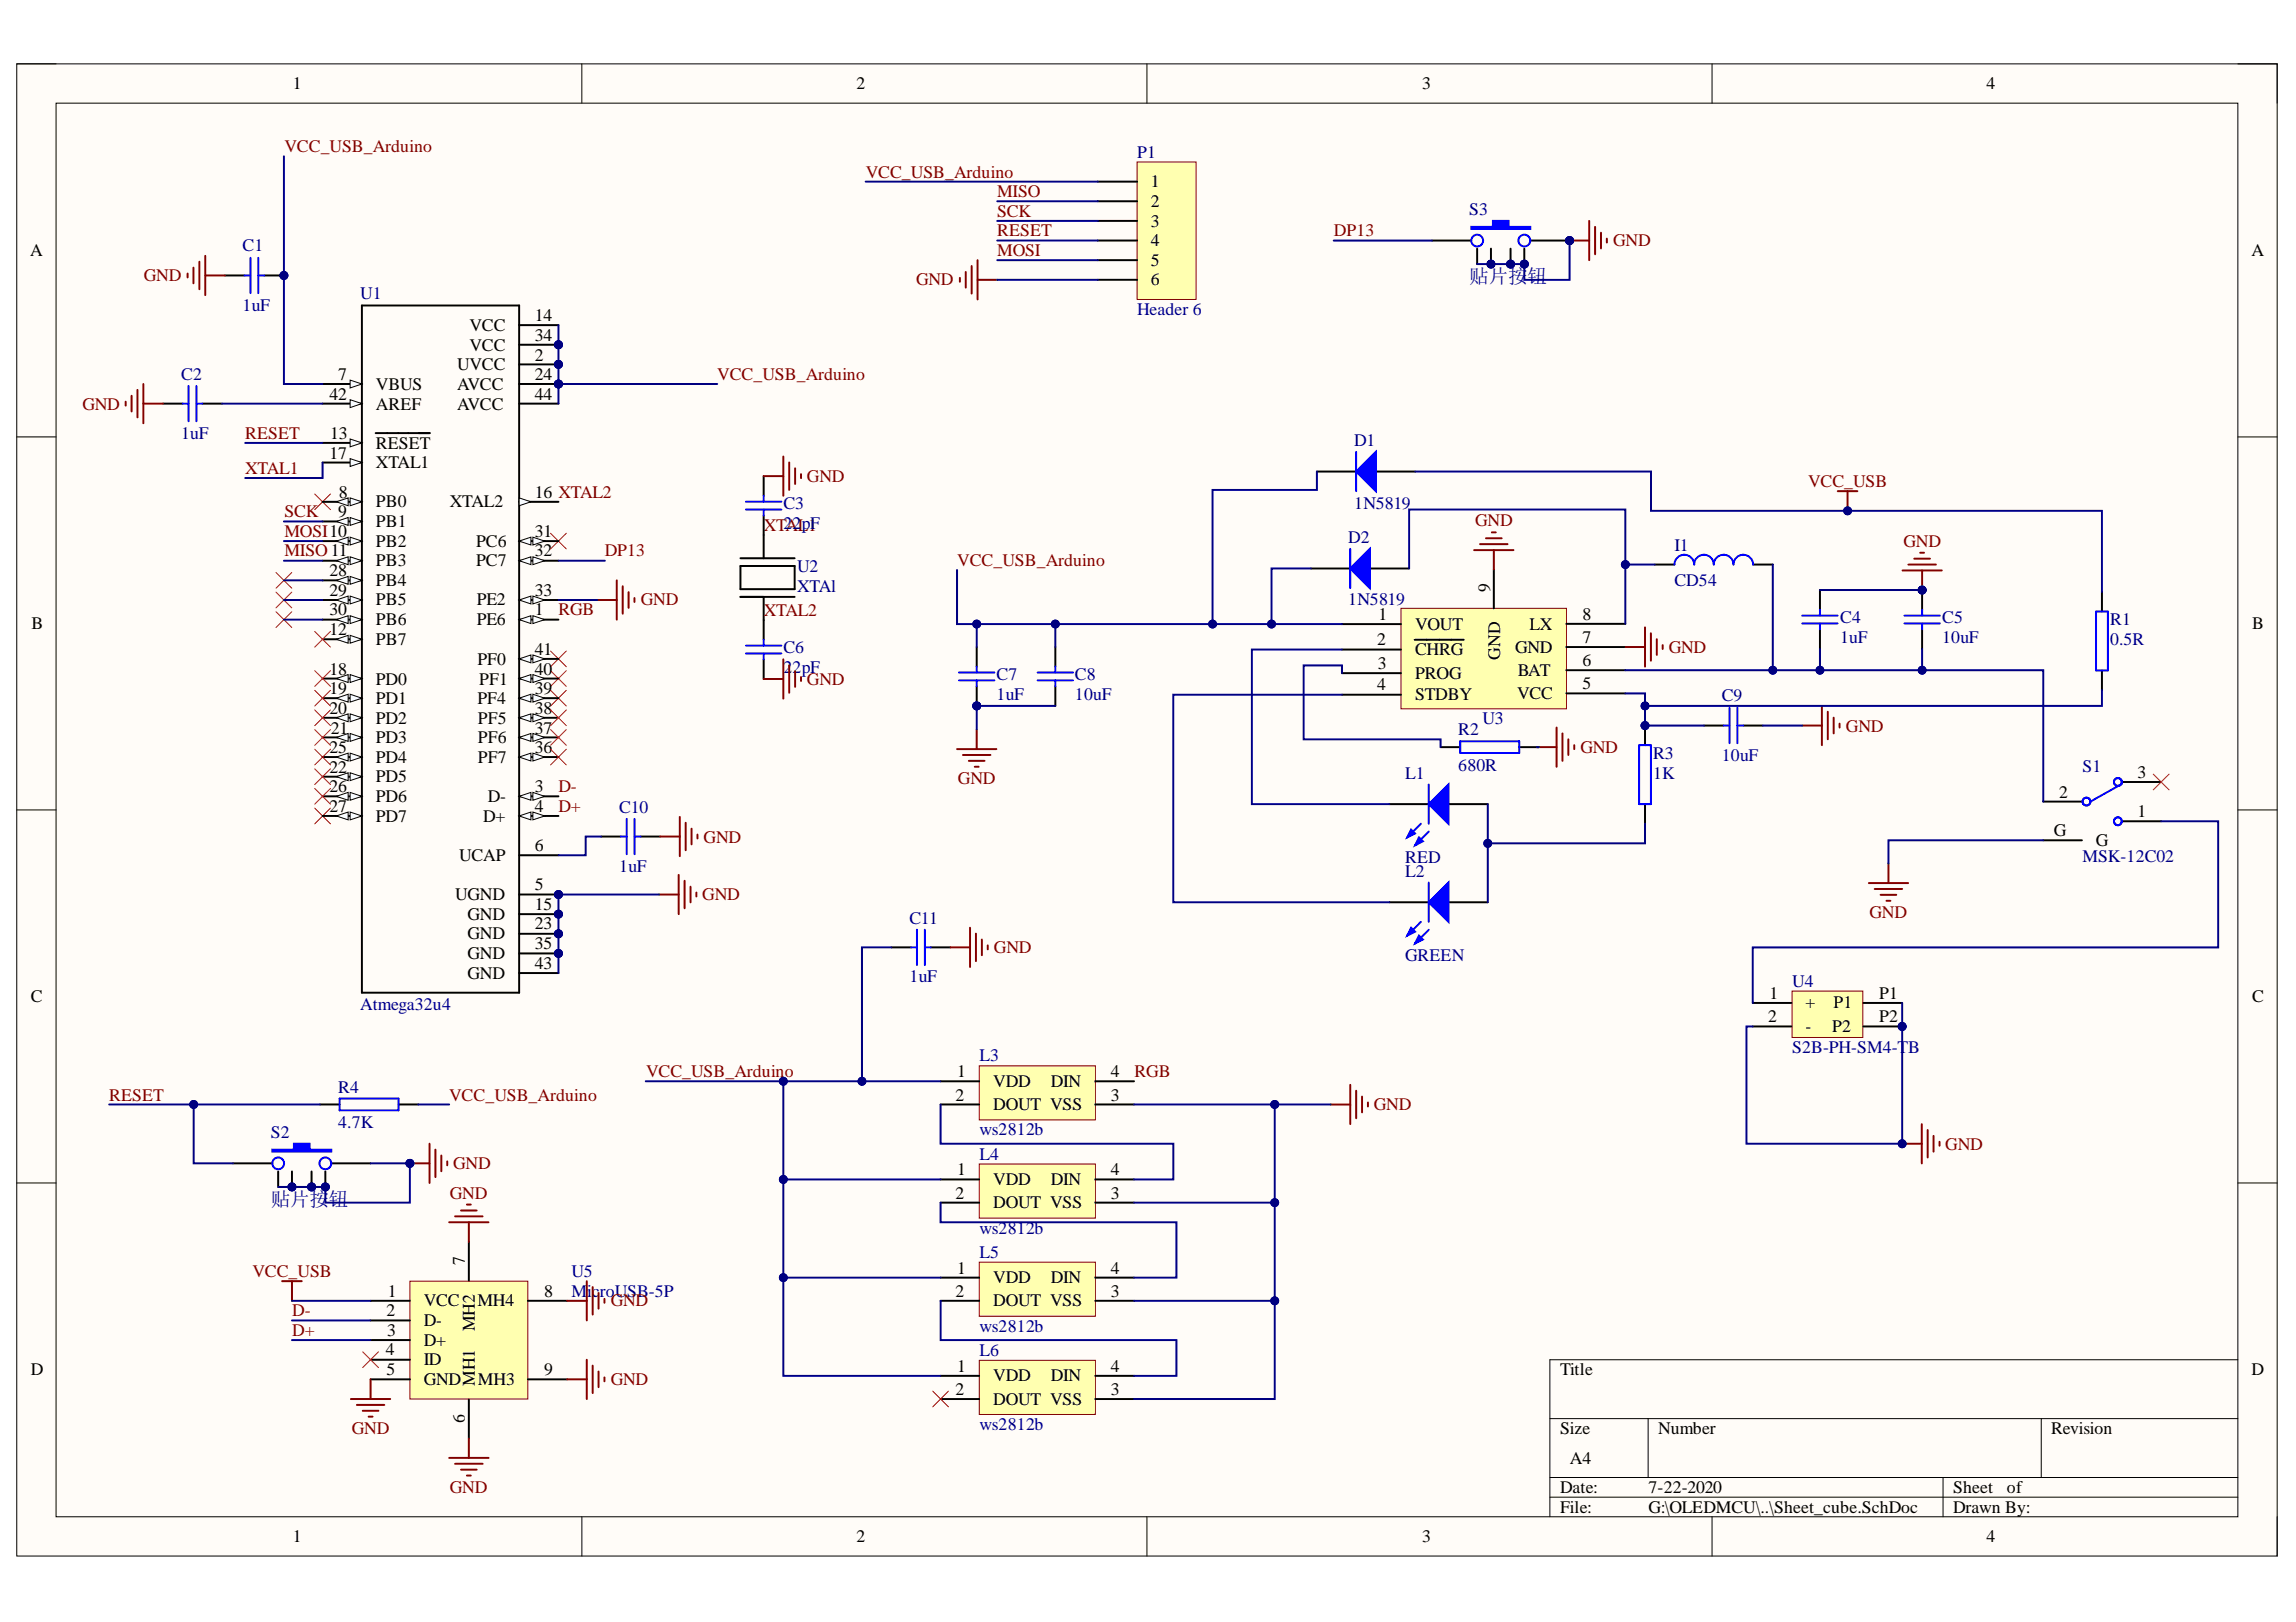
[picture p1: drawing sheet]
<svg xmlns="http://www.w3.org/2000/svg" width="297mm" height="210mm" viewBox="0 0 297 210" stroke-linecap="round" stroke-linejoin="round" font-family="sans-serif">
<defs><g id="words">
<g font-size="2.5" fill="#000080">
<text x="190.1" y="36.6">贴片按钮</text>
<text x="35" y="156">贴片按钮</text>
</g>
<g font-size="2.3">
<text x="37.9" y="11.6">1</text>
<text x="110.8" y="11.6">2</text>
<text x="184" y="11.6">3</text>
<text x="257" y="11.6">4</text>
<text x="148.9" y="24.3">1</text>
<text x="148.9" y="26.8">2</text>
<text x="148.9" y="29.3">3</text>
<text x="3.9" y="33.1">A</text>
<text x="148.9" y="31.9">4</text>
<text x="148.9" y="34.4">5</text>
<text x="291.3" y="33.1">A</text>
<text x="69.2" y="41.6">14</text>
<text x="148.9" y="36.9">6</text>
<text x="59.1" y="47.9">UVCC</text>
<text x="60.7" y="45.4">VCC</text>
<text x="60.7" y="42.9">VCC</text>
<text x="69.2" y="46.7">2</text>
<text x="69.2" y="44.1">34</text>
<text x="42.6" y="51.7">42</text>
<text x="43.7" y="49.2">7</text>
<text x="48.6" y="53">AREF</text>
<text x="48.6" y="50.5">VBUS</text>
<text x="59.1" y="53">AVCC</text>
<text x="59.1" y="50.5">AVCC</text>
<text x="69.2" y="51.7">44</text>
<text x="69.2" y="49.2">24</text>
<text x="42.6" y="59.3">17</text>
<text x="42.7" y="56.8">13</text>
<text x="48.6" y="58.1">RESET</text>
<text x="43.8" y="64.4">8</text>
<text x="48.6" y="65.7">PB0</text>
<text x="48.6" y="60.6">XTAL1</text>
<text x="58.2" y="65.7">XTAL2</text>
<text x="69.2" y="64.4">16 XTAL2</text>
<text x="43.7" y="66.9">9</text>
<text x="48.6" y="70.7">PB2</text>
<text x="48.6" y="68.2">PB1</text>
<text x="61.6" y="70.7">PC6</text>
<text x="69.2" y="69.5">31</text>
<text x="42.6" y="77.1">29</text>
<text x="42.6" y="74.6">28</text>
<text x="48.6" y="75.8">PB4</text>
<text x="48.6" y="73.3">PB3</text>
<text x="61.6" y="73.3">PC7</text>
<text x="69.2" y="77.1">33</text>
<text x="69.2" y="72">32</text>
<text x="192.8" y="76.7" transform="rotate(-90 192.8 76.7)">9</text>
<text x="4.1" y="81.4">B</text>
<text x="42.6" y="82.2">12</text>
<text x="42.6" y="79.6">30</text>
<text x="48.6" y="83.5">PB7</text>
<text x="48.6" y="80.9">PB6</text>
<text x="48.6" y="78.4">PB5</text>
<text x="61.7" y="80.9">PE6</text>
<text x="61.7" y="78.4">PE2</text>
<text x="69.2" y="79.6">1</text>
<text x="178.2" y="83.5">2</text>
<text x="178.3" y="80.2">1</text>
<text x="183.1" y="81.5">VOUT</text>
<text x="197.9" y="81.5">LX</text>
<text x="204.7" y="83.2">7</text>
<text x="204.7" y="80.2">8</text>
<text x="291.3" y="81.4">B</text>
<text x="42.6" y="89.9">19</text>
<text x="42.6" y="87.3">18</text>
<text x="48.6" y="88.6">PD0</text>
<text x="61.8" y="86">PF0</text>
<text x="62" y="88.6">PF1</text>
<text x="69.2" y="89.9">39</text>
<text x="69.2" y="87.3">40</text>
<text x="69.2" y="84.8">41</text>
<text x="178.2" y="89.3">4</text>
<text x="178.2" y="86.6">3</text>
<text x="183.1" y="84.8">CHRG</text>
<text x="183.1" y="87.8">PROG</text>
<text x="194.1" y="85.4" transform="rotate(-90 194.1 85.4)">GND</text>
<text x="196" y="84.4">GND</text>
<text x="196.3" y="87.5">BAT</text>
<text x="204.7" y="89.2">5</text>
<text x="204.7" y="86.2">6</text>
<text x="42.6" y="92.4">20</text>
<text x="42.8" y="94.9">21</text>
<text x="48.6" y="93.7">PD2</text>
<text x="48.6" y="91.1">PD1</text>
<text x="61.8" y="91.1">PF4</text>
<text x="61.8" y="93.7">PF5</text>
<text x="69.2" y="94.9">37</text>
<text x="69.2" y="92.4">38</text>
<text x="183.1" y="90.6">STDBY</text>
<text x="196.3" y="90.4">VCC</text>
<text x="42.6" y="100">22</text>
<text x="42.6" y="97.5">25</text>
<text x="48.6" y="101.3">PD5</text>
<text x="48.6" y="98.7">PD4</text>
<text x="48.6" y="96.2">PD3</text>
<text x="61.8" y="98.7">PF7</text>
<text x="61.8" y="96.2">PF6</text>
<text x="69.2" y="97.5">36</text>
<text x="276.5" y="100.7">3</text>
<text x="42.6" y="105.1">27</text>
<text x="42.6" y="102.5">26</text>
<text x="48.6" y="106.3">PD7</text>
<text x="48.6" y="103.8">PD6</text>
<text x="62.5" y="106.3">D+</text>
<text x="63.1" y="103.8">D-</text>
<text x="69.2" y="105.1">4</text>
<text x="69.2" y="102.5">3</text>
<text x="266.4" y="103.2">2</text>
<text x="276.5" y="105.7">1</text>
<text x="59.4" y="111.4">UCAP</text>
<text x="69.2" y="110.1">6</text>
<text x="265.7" y="108.2">G</text>
<text x="271.1" y="109.5">G</text>
<text x="58.9" y="116.5">UGND</text>
<text x="60.5" y="119">GND</text>
<text x="69.2" y="117.7">15</text>
<text x="69.2" y="115.2">5</text>
<text x="60.5" y="124.1">GND</text>
<text x="60.5" y="121.5">GND</text>
<text x="69.2" y="125.4">43</text>
<text x="69.2" y="122.8">35</text>
<text x="69.2" y="120.3">23</text>
<text x="4" y="129.7">C</text>
<text x="60.5" y="126.7">GND</text>
<text x="228.9" y="129.2">1</text>
<text x="233.6" y="130.5">+</text>
<text x="237.2" y="130.5">P1</text>
<text x="243.1" y="129.2">P1</text>
<text x="291.3" y="129.7">C</text>
<text x="228.7" y="132.3">2</text>
<text x="233.6" y="133.6">-</text>
<text x="237" y="133.6">P2</text>
<text x="243.1" y="132.3">P2</text>
<text x="123.6" y="142.4">2</text>
<text x="123.8" y="139.4">1</text>
<text x="128.5" y="140.7">VDD</text>
<text x="128.5" y="143.7">DOUT VSS</text>
<text x="135.9" y="140.7">DIN</text>
<text x="143.7" y="142.4">3</text>
<text x="143.7" y="139.4">4</text>
<text x="123.6" y="155.1">2</text>
<text x="123.8" y="152.1">1</text>
<text x="128.5" y="153.3">VDD</text>
<text x="135.9" y="153.3">DIN</text>
<text x="143.7" y="155.1">3</text>
<text x="143.7" y="152.1">4</text>
<text x="128.5" y="156.4">DOUT VSS</text>
<text x="50.2" y="167.8">1</text>
<text x="60.1" y="163.6" transform="rotate(-90 60.1 163.6)">7</text>
<text x="70.4" y="167.8">8</text>
<text x="123.6" y="167.8">2</text>
<text x="123.8" y="164.8">1</text>
<text x="128.5" y="166.1">VDD</text>
<text x="135.9" y="166.1">DIN</text>
<text x="143.7" y="167.8">3</text>
<text x="143.7" y="164.8">4</text>
<text x="50" y="170.3">2</text>
<text x="50.1" y="172.9">3</text>
<text x="54.8" y="169.1">VCC</text>
<text x="54.8" y="171.6">D-</text>
<text x="61.4" y="172.3" transform="rotate(-90 61.4 172.3)">MH2</text>
<text x="61.8" y="169.1">MH4</text>
<text x="128.5" y="169.1">DOUT VSS</text>
<text x="4" y="177.9">D</text>
<text x="49.9" y="175.4">4</text>
<text x="50" y="177.9">5</text>
<text x="54.8" y="174.1">D+</text>
<text x="54.8" y="176.7">ID</text>
<text x="54.8" y="179.3">GND</text>
<text x="61.4" y="179.4" transform="rotate(-90 61.4 179.4)">MH1</text>
<text x="61.8" y="179.3">MH3</text>
<text x="70.4" y="177.9">9</text>
<text x="123.8" y="177.5">1</text>
<text x="128.5" y="178.8">VDD</text>
<text x="135.9" y="178.8">DIN</text>
<text x="143.7" y="177.5">4</text>
<text x="201.8" y="177.9">Title</text>
<text x="291.3" y="177.9">D</text>
<text x="60.1" y="184.2" transform="rotate(-90 60.1 184.2)">6</text>
<text x="123.6" y="180.6">2</text>
<text x="128.5" y="181.8">DOUT VSS</text>
<text x="143.7" y="180.6">3</text>
<text x="201.8" y="185.6">Size</text>
<text x="214.5" y="185.6">Number</text>
<text x="265.4" y="185.6">Revision</text>
<text x="203.1" y="189.4">A4</text>
<text x="201.8" y="193.2">Date:</text>
<text x="201.8" y="195.8">File:</text>
<text x="213.3" y="193.2">7-22-2020</text>
<text x="213.3" y="195.8">G:\OLEDMCU\..\Sheet_cube.SchDoc</text>
<text x="252.7" y="193.2">Sheet</text>
<text x="252.7" y="195.8">Drawn By:</text>
<text x="259.6" y="193.2">of</text>
<text x="37.9" y="199.6">1</text>
<text x="110.8" y="199.6">2</text>
<text x="184" y="199.6">3</text>
<text x="257" y="199.6">4</text>
</g>
<g font-size="2.3" fill="#800000">
<text x="36.8" y="19.7">VCC_USB_Arduino</text>
<text x="112" y="23">VCC_USB_Arduino</text>
<text x="129" y="28.1">SCK</text>
<text x="129" y="25.5">MISO</text>
<text x="129" y="30.6">RESET</text>
<text x="129" y="33.1">MOSI</text>
<text x="172.6" y="30.6">DP13</text>
<text x="208.7" y="31.9">GND</text>
<text x="18.6" y="36.4">GND</text>
<text x="118.5" y="36.9">GND</text>
<text x="10.7" y="53">GND</text>
<text x="92.8" y="49.2">VCC_USB_Arduino</text>
<text x="31.7" y="56.8">RESET</text>
<text x="31.7" y="61.4">XTAL1</text>
<text x="104.4" y="62.4">GND</text>
<text x="233.9" y="63.1">VCC_USB</text>
<text x="36.8" y="66.9">SCK</text>
<text x="36.8" y="69.5">MOSI10</text>
<text x="98.8" y="68.7">XT2A2Lp1F</text>
<text x="190.8" y="68.1">GND</text>
<text x="246.3" y="70.7">GND</text>
<text x="36.8" y="72">MISO 11</text>
<text x="78.3" y="72">DP13</text>
<text x="123.8" y="73.2">VCC_USB_Arduino</text>
<text x="72.2" y="79.6">RGB</text>
<text x="82.9" y="78.4">GND</text>
<text x="98.8" y="79.7">XTAL2</text>
<text x="104.4" y="88.6">GND</text>
<text x="215.9" y="84.4">GND</text>
<text x="238.8" y="94.7">GND</text>
<text x="123.9" y="101.5">GND</text>
<text x="204.5" y="97.5">GND</text>
<text x="72.2" y="105.1">D+</text>
<text x="72.2" y="102.5">D-</text>
<text x="91" y="109">GND</text>
<text x="90.9" y="116.5">GND</text>
<text x="241.9" y="118.8">GND</text>
<text x="128.6" y="123.3">GND</text>
<text x="14.1" y="142.4">RESET</text>
<text x="58.1" y="142.4">VCC_USB_Arduino</text>
<text x="83.6" y="139.4">VCC_USB_Arduino</text>
<text x="146.8" y="139.4">RGB</text>
<text x="177.7" y="143.7">GND</text>
<text x="251.7" y="148.8">GND</text>
<text x="58.2" y="155.1">GND</text>
<text x="58.6" y="151.3">GND</text>
<text x="32.7" y="165.3">VCC_USB</text>
<text x="37.8" y="170.3">D-</text>
<text x="37.8" y="172.9">D+</text>
<text x="79" y="169.1">GND</text>
<text x="79" y="179.3">GND</text>
<text x="45.5" y="185.6">GND</text>
<text x="58.2" y="193.2">GND</text>
</g>
<g font-size="2.3" fill="#000080">
<text x="147.1" y="20.5">P1</text>
<text x="190.1" y="27.8">S3</text>
<text x="31.4" y="32.5">C1</text>
<text x="31.4" y="40.2">1uF</text>
<text x="46.6" y="38.7">U1</text>
<text x="147.1" y="40.7">Header 6</text>
<text x="23.4" y="49.2">C2</text>
<text x="23.4" y="56.8">1uF</text>
<text x="175.2" y="57.7">D1</text>
<text x="101.3" y="65.9">C3</text>
<text x="175.2" y="65.8">1N5819</text>
<text x="174.4" y="70.2">D2</text>
<text x="216.6" y="71.3">I1</text>
<text x="103.1" y="74">U2</text>
<text x="103.1" y="76.6">XTAl</text>
<text x="216.6" y="75.8">CD54</text>
<text x="174.4" y="78.4">1N5819</text>
<text x="238.1" y="80.6">C4</text>
<text x="238.1" y="83.2">1uF</text>
<text x="251.2" y="80.6">C5</text>
<text x="251.2" y="83.2">10uF</text>
<text x="273" y="80.9">R1</text>
<text x="273" y="83.4">0.5R</text>
<text x="101.3" y="84.5">C6</text>
<text x="101.3" y="87.1">2</text>
<text x="102.5" y="87.1">2pF</text>
<text x="128.9" y="88">C7</text>
<text x="139.1" y="88">C8</text>
<text x="128.9" y="90.5">1uF</text>
<text x="139.1" y="90.5">10uF</text>
<text x="188.6" y="95.2">R2</text>
<text x="191.8" y="93.7">U3</text>
<text x="222.7" y="90.8">C9</text>
<text x="181.8" y="100.8">L1</text>
<text x="188.6" y="99.7">680R</text>
<text x="213.9" y="98.2">R3</text>
<text x="213.9" y="100.8">1K</text>
<text x="222.7" y="98.5">10uF</text>
<text x="269.4" y="99.9">S1</text>
<text x="80.1" y="105.2">C10</text>
<text x="80.1" y="112.8">1uF</text>
<text x="181.8" y="111.7">RED</text>
<text x="181.8" y="113.4">L2</text>
<text x="269.4" y="111.5">MSK-12C02</text>
<text x="117.7" y="119.5">C11</text>
<text x="181.8" y="124.3">GREEN</text>
<text x="46.6" y="130.8">Atmega32u4</text>
<text x="117.7" y="127.1">1uF</text>
<text x="231.9" y="127.7">U4</text>
<text x="126.7" y="137.4">L3</text>
<text x="231.9" y="136.3">S2B-PH-SM4-TB</text>
<text x="43.7" y="141.4">R4</text>
<text x="35" y="147.2">S2</text>
<text x="43.7" y="146">4.7K</text>
<text x="126.7" y="146.9">ws2812b</text>
<text x="126.7" y="150.1">L4</text>
<text x="126.7" y="159.7">ws2812b</text>
<text x="73.9" y="165.3">U5</text>
<text x="73.9" y="167.8">Mi</text>
<text x="76.6" y="167.8">croUSB-5P</text>
<text x="126.7" y="162.8">L5</text>
<text x="126.7" y="172.4">ws2812b</text>
<text x="126.7" y="175.5">L6</text>
<text x="126.7" y="185">ws2812b</text>
</g>
</g></defs>
<path d="M2.2 8.3h292.4v193.1h-292.4z" fill-rule="evenodd" fill="#fffcf8"/>
<path d="M2.2 8.3h292.4v193.1h-292.4z" fill="none" stroke="#000" stroke-width=".13"/>
<path d="M7.3 13.3h282.2v183h-282.2z" fill-rule="evenodd" fill="#fffcf8"/>
<g fill="none" stroke="#000" stroke-width=".13">
<path d="M2.2 8.3h5.1M7.3 13.3h282.2v183h-282.2zM75.3 8.3v5M148.4 8.3v5M221.5 8.3v5M289.5 8.3h5.1v5M2.2 56.5h5.1M289.5 56.5h5.1M2.2 104.8h5.1M289.5 104.8h5.1M2.2 153.1h5.1M289.5 153.1h5.1"/>
<path d="M289.5 176h-89v20.3M75.3 196.3v5.1M148.4 196.3v5.1M200.5 183.6h89M200.5 191.2h89M200.5 193.7h89M213.2 183.6v7.6M221.5 196.3v5.1M251.4 191.2v5.1M264.1 183.6v7.6M294.6 196.3v5.1"/>
</g>
<path d="M181.2 78.7h21.4v13h-21.4z" fill-rule="evenodd" fill="#ffffb0"/>
<path d="M181.2 78.7h21.4v13h-21.4z" fill="none" stroke="#800000" stroke-width=".13"/>
<path d="M193.3 73.7v5M173.6 84.1h7.6M173.6 80.8h7.6M173.6 87.1h7.6M173.6 89.9h7.6M183 82.8h6.4M202.6 89.7h7.7M202.6 86.7h7.7M202.6 83.7h7.7M202.6 80.7h7.7M179.8 104.1h5M187.4 104.1h5.1" fill="none" stroke="#000" stroke-width=".25"/>
<path d="M184.8 104.1l2.6-2.6v5.1z" fill="#00f"/>
<path d="M183.8 106.6l-1.8 1.8M184.8 104.1l2.6-2.6v5.1zM184.8 107.6l-1.7 1.8" fill="none" stroke="#00f" stroke-width=".25"/>
<path d="M182.6 107.4l.5 .5-1.1 .5z" fill="#00f"/>
<path d="M182.6 107.4l.5 .5-1.1 .5z" fill="none" stroke="#00f" stroke-width=".25"/>
<path d="M183.6 108.4l.5 .5-1 .5z" fill="#00f"/>
<path d="M183.6 108.4l.5 .5-1 .5zM184.8 101.5v5.1" fill="none" stroke="#00f" stroke-width=".25"/>
<path d="M179.8 116.8h5M187.4 116.8h5.1" fill="none" stroke="#000" stroke-width=".25"/>
<path d="M184.8 116.8l2.6-2.6v5.1z" fill="#00f"/>
<path d="M183.8 119.3l-1.8 1.8M184.8 116.8l2.6-2.6v5.1zM184.8 120.3l-1.7 1.8" fill="none" stroke="#00f" stroke-width=".25"/>
<path d="M182.6 120.1l.5 .5-1.1 .5z" fill="#00f"/>
<path d="M182.6 120.1l.5 .5-1.1 .5z" fill="none" stroke="#00f" stroke-width=".25"/>
<path d="M183.6 121.1l.5 .5-1 .5z" fill="#00f"/>
<path d="M271.2 79.1h1.5v7.7h-1.5zM184.8 114.2v5.1M183.6 121.1l.5 .5-1 .5z" fill="none" stroke="#00f" stroke-width=".25"/>
<path d="M271.9 76.6v2.5M271.9 86.8v2.5" fill="none" stroke="#000" stroke-width=".25"/>
<circle cx="212.8" cy="93.9" r=".51" fill="#000080"/>
<circle cx="212.8" cy="93.9" r=".51" fill="none" stroke="#000080" stroke-width=".13"/>
<path d="M212.8 93.9v2.5M212.8 104.1v2.5" fill="none" stroke="#000" stroke-width=".25"/>
<circle cx="212.8" cy="93.9" r=".51" fill="#000080"/>
<circle cx="212.8" cy="93.9" r=".51" fill="none" stroke="#000080" stroke-width=".13"/>
<path d="M188.9 95.9h7.6v1.5h-7.6zM212.1 96.4h1.5v7.7h-1.5zM223 93.9h.8M223.8 91.6v4.6M224.8 93.9h.7M224.8 91.6v4.6" fill="none" stroke="#00f" stroke-width=".25"/>
<path d="M186.4 96.7h2.5M196.5 96.7h2.6M220.4 93.9h2.6M225.5 93.9h2.6" fill="none" stroke="#000" stroke-width=".25"/>
<circle cx="126.4" cy="91.4" r=".51" fill="#000080"/>
<circle cx="126.4" cy="91.4" r=".51" fill="none" stroke="#000080" stroke-width=".13"/>
<path d="M126.4 83.7v2.6M126.4 88.8v2.6" fill="none" stroke="#000" stroke-width=".25"/>
<circle cx="126.4" cy="91.4" r=".51" fill="#000080"/>
<circle cx="126.4" cy="91.4" r=".51" fill="none" stroke="#000080" stroke-width=".13"/>
<path d="M233.2 79.7h4.5M235.5 78.9v.8M124.1 88h4.5M124.1 87h4.5M126.4 86.3v.7M126.4 88v.8M134.2 88h4.6M134.2 87h4.6M136.5 86.3v.7M136.5 88v.8M233.2 80.7h4.5M235.5 80.7v.7" fill="none" stroke="#00f" stroke-width=".25"/>
<path d="M235.5 76.4v2.5M136.5 83.7v2.6M136.5 88.8v2.6M235.5 81.4v2.6" fill="none" stroke="#000" stroke-width=".25"/>
<circle cx="248.7" cy="76.4" r=".51" fill="#000080"/>
<circle cx="248.7" cy="76.4" r=".51" fill="none" stroke="#000080" stroke-width=".13"/>
<path d="M248.7 76.4v2.5" fill="none" stroke="#000" stroke-width=".25"/>
<circle cx="248.7" cy="76.4" r=".51" fill="#000080"/>
<circle cx="248.7" cy="76.4" r=".51" fill="none" stroke="#000080" stroke-width=".13"/>
<path d="M214.1 73.1h2.5M226.8 73.1h2.5M248.7 81.4v2.6" fill="none" stroke="#000" stroke-width=".25"/>
<path d="M216.6 73.1a1.27 1.27 0 0 1 1.3-1.3 1.27 1.27 0 0 1 1.3 1.3 1.27 1.27 0 0 1 1.2-1.3 1.27 1.27 0 0 1 1.3 1.3 1.27 1.27 0 0 1 1.3-1.3 1.27 1.27 0 0 1 1.3 1.3 1.27 1.27 0 0 1 1.2-1.3 1.27 1.27 0 0 1 1.3 1.3M246.4 79.7h4.6M248.7 78.9v.8M246.4 80.7h4.6M248.7 80.7v.7" fill="none" stroke="#00f" stroke-width=".25"/>
<g fill="none" stroke="#800000" stroke-width=".25">
<path d="M190.7 71.2h5.1M191.5 70.4h3.5M192.2 69.7h2.1M193 68.9h.5M193.3 71.2v2.5M246.1 73.8h5.1M246.9 73.1h3.6M247.7 72.3h2M248.4 71.5h.5M248.7 73.8v2.6M123.8 96.9h5.1M124.6 97.7h3.5"/>
<path d="M125.3 98.5h2.1M126.1 99.2h.5M126.4 94.4v2.5M198.8 96.7h2.6M201.4 94.2v5M202.1 94.9v3.6M202.9 95.7v2M203.7 96.4v.5M210.3 83.7h2.5M212.8 81.2v5.1M213.6 81.9v3.6M214.3 82.7v2"/>
<path d="M215.1 83.5v.5M233.2 93.9h2.5M235.7 91.4v5M236.5 92.1v3.6M237.2 92.9v2M238 93.6v.6"/>
</g>
<circle cx="248.7" cy="76.4" r=".51" fill="#000080"/>
<circle cx="248.7" cy="76.4" r=".51" fill="none" stroke="#000080" stroke-width=".13"/>
<g fill="none" stroke="#00f" stroke-width=".25">
<path d="M274.5 101.5l-4.1 2.2"/>
<circle cx="269.9" cy="103.7" r=".51"/>
<circle cx="274" cy="101.2" r=".51"/>
<circle cx="274" cy="106.3" r=".51"/>
</g>
<path d="M170.4 61h5.1M178 61h5.1M264.3 103.7h5.1M264.3 108.7h5M274.5 101.2h5.1M274.5 106.3h5.1" fill="none" stroke="#000" stroke-width=".25"/>
<path d="M241.8 114.3h5.1M242.5 115h3.6M243.3 115.8h2M244.1 116.6h.5M244.3 111.7v2.6" fill="none" stroke="#800000" stroke-width=".25"/>
<path d="M175.5 61l2.5-2.5v5.1z" fill="#00f"/>
<path d="M175.5 58.5v5.1M175.5 61l2.5-2.5v5.1z" fill="none" stroke="#00f" stroke-width=".25"/>
<path d="M169.6 73.6h5.1M177.2 73.6h5.1" fill="none" stroke="#000" stroke-width=".25"/>
<path d="M177.2 71v5.1l-2.5-2.5z" fill="#00f"/>
<path d="M174.7 71v5.1M177.2 71v5.1l-2.5-2.5z" fill="none" stroke="#00f" stroke-width=".25"/>
<path d="M237.8 63.6h2.5M239 63.6v2.5" fill="none" stroke="#800000" stroke-width=".25"/>
<circle cx="239" cy="66.1" r=".51" fill="#000080"/>
<circle cx="239" cy="66.1" r=".51" fill="none" stroke="#000080" stroke-width=".13"/>
<circle cx="246.1" cy="132.8" r=".51" fill="#000080"/>
<circle cx="246.1" cy="132.8" r=".51" fill="none" stroke="#000080" stroke-width=".13"/>
<path d="M231.8 128.3h9.2v6h-9.2z" fill-rule="evenodd" fill="#ffffb0"/>
<path d="M231.8 128.3h9.2v6h-9.2z" fill="none" stroke="#800000" stroke-width=".13"/>
<path d="M226.8 129.8h5M226.8 132.8h5M241.1 129.8h5M241.1 132.8h5" fill="none" stroke="#000" stroke-width=".25"/>
<circle cx="246.1" cy="132.8" r=".51" fill="#000080"/>
<circle cx="246.1" cy="132.8" r=".51" fill="none" stroke="#000080" stroke-width=".13"/>
<g fill="none" stroke="#f00" stroke-width=".13">
<path d="M40.7 63.9l2.1 2.1M42.8 63.9l-2.1 2.1M71.2 69l2.1 2M73.3 69l-2.1 2M71.2 89.3l2.1 2.1M71.2 86.8l2.1 2M71.2 84.3l2.1 2M73.3 89.3l-2.1 2.1M73.3 86.8l-2.1 2M73.3 84.3l-2.1 2M40.7 104.6l2.1 2M42.8 104.6l-2.1 2"/>
<path d="M278.6 100.2l2 2M280.6 100.2l-2 2"/>
</g>
<g fill="none" stroke="#800000" stroke-width=".25">
<path d="M101.3 59.1v5.1M102.1 59.8v3.6M77.3 77.6h2.5M79.8 75.1v5.1M80.6 75.9v3.5M81.3 76.6v2.1M82.1 77.4v.5M98.8 61.6h2.5M102.9 60.6v2M103.6 61.4v.5M98.8 87.9h2.5M101.3 85.3v5.1"/>
<path d="M102.1 86.1v3.5M102.9 86.9v2M103.6 87.6v.5M85.3 115.8h2.5M85.4 108.3h2.5M87.8 113.2v5.1M87.9 105.7v5.1M88.6 114v3.5M88.7 106.5v3.5M89.3 114.7v2.1M89.5 107.2v2.1M90.1 115.5v.5"/>
<path d="M90.2 108v.5"/>
</g>
<path d="M95.8 73.2h7v3h-7zM95.8 77.2h7M95.8 72.2h7M98.8 61.6v2.6M98.8 66.7v5.5M98.8 77.2v5.6M98.8 85.3v2.6M77.8 108.3h2.5M82.9 108.3h2.5" fill="none" stroke="#000" stroke-width=".25"/>
<path d="M96.5 65.9h4.6M96.5 64.9h4.6M98.8 64.2v.7M98.8 65.9v.8M96.5 84.6h4.6M96.5 83.5h4.6M98.8 82.8v.7M98.8 84.6v.7M80.3 108.3h.8M81.1 106v4.5M82.1 108.3h.8M82.1 106v4.5" fill="none" stroke="#00f" stroke-width=".25"/>
<circle cx="72.2" cy="123.4" r=".51" fill="#000080"/>
<circle cx="72.2" cy="123.4" r=".51" fill="none" stroke="#000080" stroke-width=".13"/>
<circle cx="72.2" cy="120.8" r=".51" fill="#000080"/>
<circle cx="72.2" cy="120.8" r=".51" fill="none" stroke="#000080" stroke-width=".13"/>
<circle cx="72.2" cy="118.3" r=".51" fill="#000080"/>
<circle cx="72.2" cy="118.3" r=".51" fill="none" stroke="#000080" stroke-width=".13"/>
<circle cx="72.2" cy="115.8" r=".51" fill="#000080"/>
<circle cx="72.2" cy="115.8" r=".51" fill="none" stroke="#000080" stroke-width=".13"/>
<circle cx="72.2" cy="49.7" r=".51" fill="#000080"/>
<circle cx="72.2" cy="49.7" r=".51" fill="none" stroke="#000080" stroke-width=".13"/>
<circle cx="72.2" cy="47.2" r=".51" fill="#000080"/>
<circle cx="72.2" cy="47.2" r=".51" fill="none" stroke="#000080" stroke-width=".13"/>
<circle cx="72.2" cy="44.6" r=".51" fill="#000080"/>
<circle cx="72.2" cy="44.6" r=".51" fill="none" stroke="#000080" stroke-width=".13"/>
<path d="M46.8 39.5h20.4v89h-20.4zM67.2 125.9h5M67.2 123.4h5" fill="none" stroke="#000" stroke-width=".25"/>
<circle cx="72.2" cy="123.4" r=".51" fill="#000080"/>
<circle cx="72.2" cy="123.4" r=".51" fill="none" stroke="#000080" stroke-width=".13"/>
<path d="M67.2 120.8h5" fill="none" stroke="#000" stroke-width=".25"/>
<circle cx="72.2" cy="120.8" r=".51" fill="#000080"/>
<circle cx="72.2" cy="120.8" r=".51" fill="none" stroke="#000080" stroke-width=".13"/>
<path d="M67.2 118.3h5" fill="none" stroke="#000" stroke-width=".25"/>
<circle cx="72.2" cy="118.3" r=".51" fill="#000080"/>
<circle cx="72.2" cy="118.3" r=".51" fill="none" stroke="#000080" stroke-width=".13"/>
<path d="M67.2 115.8h5" fill="none" stroke="#000" stroke-width=".25"/>
<circle cx="72.2" cy="115.8" r=".51" fill="#000080"/>
<circle cx="72.2" cy="115.8" r=".51" fill="none" stroke="#000080" stroke-width=".13"/>
<path d="M67.2 110.7h5M67.2 105.6h5" fill="none" stroke="#000" stroke-width=".25"/>
<path d="M67.2 105.6l1.5-.5v1z" fill="#f8fcff"/>
<path d="M67.2 105.6l1.5-.5v1z" fill="none" stroke="#000" stroke-width=".13"/>
<path d="M68.9 105.1l1.6 .5-1.6 .5z" fill="#f8fcff"/>
<path d="M68.9 105.1l1.6 .5-1.6 .5z" fill="none" stroke="#000" stroke-width=".13"/>
<path d="M67.2 103.1h5" fill="none" stroke="#000" stroke-width=".25"/>
<path d="M67.2 103.1l1.5-.6v1.1z" fill="#f8fcff"/>
<path d="M67.2 103.1l1.5-.6v1.1z" fill="none" stroke="#000" stroke-width=".13"/>
<path d="M68.9 102.5l1.6 .6-1.6 .5z" fill="#f8fcff"/>
<path d="M68.9 102.5l1.6 .6-1.6 .5z" fill="none" stroke="#000" stroke-width=".13"/>
<path d="M67.2 98h5" fill="none" stroke="#000" stroke-width=".25"/>
<path d="M67.2 98l1.5-.5v1z" fill="#f8fcff"/>
<path d="M67.2 98l1.5-.5v1z" fill="none" stroke="#000" stroke-width=".13"/>
<path d="M68.9 97.5l1.6 .5-1.6 .5z" fill="#f8fcff"/>
<path d="M68.9 97.5l1.6 .5-1.6 .5z" fill="none" stroke="#000" stroke-width=".13"/>
<path d="M67.2 95.4h5" fill="none" stroke="#000" stroke-width=".25"/>
<path d="M67.2 95.4l1.5-.5v1z" fill="#f8fcff"/>
<path d="M67.2 95.4l1.5-.5v1z" fill="none" stroke="#000" stroke-width=".13"/>
<path d="M68.9 94.9l1.6 .5-1.6 .5z" fill="#f8fcff"/>
<path d="M68.9 94.9l1.6 .5-1.6 .5z" fill="none" stroke="#000" stroke-width=".13"/>
<path d="M67.2 92.9h5" fill="none" stroke="#000" stroke-width=".25"/>
<path d="M67.2 92.9l1.5-.5v1z" fill="#f8fcff"/>
<path d="M67.2 92.9l1.5-.5v1z" fill="none" stroke="#000" stroke-width=".13"/>
<path d="M68.9 92.4l1.6 .5-1.6 .5z" fill="#f8fcff"/>
<path d="M68.9 92.4l1.6 .5-1.6 .5z" fill="none" stroke="#000" stroke-width=".13"/>
<path d="M67.2 90.4h5" fill="none" stroke="#000" stroke-width=".25"/>
<path d="M67.2 90.4l1.5-.6v1.1z" fill="#f8fcff"/>
<path d="M67.2 90.4l1.5-.6v1.1z" fill="none" stroke="#000" stroke-width=".13"/>
<path d="M68.9 89.8l1.6 .6-1.6 .5z" fill="#f8fcff"/>
<path d="M68.9 89.8l1.6 .6-1.6 .5z" fill="none" stroke="#000" stroke-width=".13"/>
<path d="M67.2 87.8h5" fill="none" stroke="#000" stroke-width=".25"/>
<path d="M67.2 87.8l1.5-.5v1z" fill="#f8fcff"/>
<path d="M67.2 87.8l1.5-.5v1z" fill="none" stroke="#000" stroke-width=".13"/>
<path d="M68.9 87.3l1.6 .5-1.6 .5z" fill="#f8fcff"/>
<path d="M68.9 87.3l1.6 .5-1.6 .5z" fill="none" stroke="#000" stroke-width=".13"/>
<path d="M67.2 85.3h5" fill="none" stroke="#000" stroke-width=".25"/>
<path d="M67.2 85.3l1.5-.5v1z" fill="#f8fcff"/>
<path d="M67.2 85.3l1.5-.5v1z" fill="none" stroke="#000" stroke-width=".13"/>
<path d="M68.9 84.8l1.6 .5-1.6 .5z" fill="#f8fcff"/>
<path d="M68.9 84.8l1.6 .5-1.6 .5z" fill="none" stroke="#000" stroke-width=".13"/>
<path d="M67.2 80.2h5" fill="none" stroke="#000" stroke-width=".25"/>
<path d="M67.2 80.2l1.5-.5v1z" fill="#f8fcff"/>
<path d="M67.2 80.2l1.5-.5v1z" fill="none" stroke="#000" stroke-width=".13"/>
<path d="M68.9 79.7l1.6 .5-1.6 .5z" fill="#f8fcff"/>
<path d="M68.9 79.7l1.6 .5-1.6 .5z" fill="none" stroke="#000" stroke-width=".13"/>
<path d="M67.2 77.6h5" fill="none" stroke="#000" stroke-width=".25"/>
<path d="M67.2 77.6l1.5-.5v1.1z" fill="#f8fcff"/>
<path d="M67.2 77.6l1.5-.5v1.1z" fill="none" stroke="#000" stroke-width=".13"/>
<path d="M68.9 77.1l1.6 .5-1.6 .6z" fill="#f8fcff"/>
<path d="M68.9 77.1l1.6 .5-1.6 .6z" fill="none" stroke="#000" stroke-width=".13"/>
<path d="M67.2 72.6h5" fill="none" stroke="#000" stroke-width=".25"/>
<path d="M67.2 72.6l1.5-.5v1z" fill="#f8fcff"/>
<path d="M67.2 72.6l1.5-.5v1z" fill="none" stroke="#000" stroke-width=".13"/>
<path d="M68.9 72.1l1.6 .5-1.6 .5z" fill="#f8fcff"/>
<path d="M68.9 72.1l1.6 .5-1.6 .5z" fill="none" stroke="#000" stroke-width=".13"/>
<path d="M67.2 70h5" fill="none" stroke="#000" stroke-width=".25"/>
<path d="M67.2 70l1.5-.5v1z" fill="#f8fcff"/>
<path d="M67.2 70l1.5-.5v1z" fill="none" stroke="#000" stroke-width=".13"/>
<path d="M68.9 69.5l1.6 .5-1.6 .5z" fill="#f8fcff"/>
<path d="M68.9 69.5l1.6 .5-1.6 .5z" fill="none" stroke="#000" stroke-width=".13"/>
<path d="M67.2 64.9h5" fill="none" stroke="#000" stroke-width=".25"/>
<path d="M67.2 64.4l1.5 .5-1.5 .5z" fill="#f8fcff"/>
<path d="M67.2 64.4l1.5 .5-1.5 .5z" fill="none" stroke="#000" stroke-width=".13"/>
<path d="M67.2 52.2h5M67.2 49.7h5" fill="none" stroke="#000" stroke-width=".25"/>
<circle cx="72.2" cy="49.7" r=".51" fill="#000080"/>
<circle cx="72.2" cy="49.7" r=".51" fill="none" stroke="#000080" stroke-width=".13"/>
<path d="M67.2 47.2h5" fill="none" stroke="#000" stroke-width=".25"/>
<circle cx="72.2" cy="47.2" r=".51" fill="#000080"/>
<circle cx="72.2" cy="47.2" r=".51" fill="none" stroke="#000080" stroke-width=".13"/>
<path d="M67.2 44.6h5" fill="none" stroke="#000" stroke-width=".25"/>
<circle cx="72.2" cy="44.6" r=".51" fill="#000080"/>
<circle cx="72.2" cy="44.6" r=".51" fill="none" stroke="#000080" stroke-width=".13"/>
<path d="M67.2 42.1h5M41.7 105.6h5.1" fill="none" stroke="#000" stroke-width=".25"/>
<path d="M45.3 105.1l1.5 .5-1.5 .5z" fill="#f8fcff"/>
<path d="M45.3 105.1l1.5 .5-1.5 .5z" fill="none" stroke="#000" stroke-width=".13"/>
<path d="M43.5 105.6l1.5-.5v1z" fill="#f8fcff"/>
<path d="M43.5 105.6l1.5-.5v1z" fill="none" stroke="#000" stroke-width=".13"/>
<path d="M41.7 103.1h5.1" fill="none" stroke="#000" stroke-width=".25"/>
<path d="M45.3 102.5l1.5 .6-1.5 .5z" fill="#f8fcff"/>
<path d="M45.3 102.5l1.5 .6-1.5 .5z" fill="none" stroke="#000" stroke-width=".13"/>
<path d="M43.5 103.1l1.5-.6v1.1z" fill="#f8fcff"/>
<path d="M43.5 103.1l1.5-.6v1.1z" fill="none" stroke="#000" stroke-width=".13"/>
<path d="M41.7 100.5h5.1" fill="none" stroke="#000" stroke-width=".25"/>
<path d="M45.3 100l1.5 .5-1.5 .5z" fill="#f8fcff"/>
<path d="M45.3 100l1.5 .5-1.5 .5z" fill="none" stroke="#000" stroke-width=".13"/>
<path d="M43.5 100.5l1.5-.5v1z" fill="#f8fcff"/>
<path d="M43.5 100.5l1.5-.5v1z" fill="none" stroke="#000" stroke-width=".13"/>
<path d="M41.7 98h5.1" fill="none" stroke="#000" stroke-width=".25"/>
<path d="M45.3 97.5l1.5 .5-1.5 .5z" fill="#f8fcff"/>
<path d="M45.3 97.5l1.5 .5-1.5 .5z" fill="none" stroke="#000" stroke-width=".13"/>
<path d="M43.5 98l1.5-.5v1z" fill="#f8fcff"/>
<path d="M43.5 98l1.5-.5v1z" fill="none" stroke="#000" stroke-width=".13"/>
<path d="M41.7 95.4h5.1" fill="none" stroke="#000" stroke-width=".25"/>
<path d="M45.3 94.9l1.5 .5-1.5 .5z" fill="#f8fcff"/>
<path d="M45.3 94.9l1.5 .5-1.5 .5z" fill="none" stroke="#000" stroke-width=".13"/>
<path d="M43.5 95.4l1.5-.5v1z" fill="#f8fcff"/>
<path d="M43.5 95.4l1.5-.5v1z" fill="none" stroke="#000" stroke-width=".13"/>
<path d="M41.7 92.9h5.1" fill="none" stroke="#000" stroke-width=".25"/>
<path d="M45.3 92.4l1.5 .5-1.5 .5z" fill="#f8fcff"/>
<path d="M45.3 92.4l1.5 .5-1.5 .5z" fill="none" stroke="#000" stroke-width=".13"/>
<path d="M43.5 92.9l1.5-.5v1z" fill="#f8fcff"/>
<path d="M43.5 92.9l1.5-.5v1z" fill="none" stroke="#000" stroke-width=".13"/>
<path d="M41.7 90.4h5.1" fill="none" stroke="#000" stroke-width=".25"/>
<path d="M45.3 89.8l1.5 .6-1.5 .5z" fill="#f8fcff"/>
<path d="M45.3 89.8l1.5 .6-1.5 .5z" fill="none" stroke="#000" stroke-width=".13"/>
<path d="M43.5 90.4l1.5-.6v1.1z" fill="#f8fcff"/>
<path d="M43.5 90.4l1.5-.6v1.1z" fill="none" stroke="#000" stroke-width=".13"/>
<path d="M41.7 87.8h5.1" fill="none" stroke="#000" stroke-width=".25"/>
<path d="M45.3 87.3l1.5 .5-1.5 .5z" fill="#f8fcff"/>
<path d="M45.3 87.3l1.5 .5-1.5 .5z" fill="none" stroke="#000" stroke-width=".13"/>
<path d="M43.5 87.8l1.5-.5v1z" fill="#f8fcff"/>
<path d="M43.5 87.8l1.5-.5v1z" fill="none" stroke="#000" stroke-width=".13"/>
<path d="M41.7 82.7h5.1" fill="none" stroke="#000" stroke-width=".25"/>
<path d="M45.3 82.2l1.5 .5-1.5 .5z" fill="#f8fcff"/>
<path d="M45.3 82.2l1.5 .5-1.5 .5z" fill="none" stroke="#000" stroke-width=".13"/>
<path d="M43.5 82.7l1.5-.5v1z" fill="#f8fcff"/>
<path d="M43.5 82.7l1.5-.5v1z" fill="none" stroke="#000" stroke-width=".13"/>
<path d="M41.7 80.2h5.1" fill="none" stroke="#000" stroke-width=".25"/>
<path d="M45.3 79.7l1.5 .5-1.5 .5z" fill="#f8fcff"/>
<path d="M45.3 79.7l1.5 .5-1.5 .5z" fill="none" stroke="#000" stroke-width=".13"/>
<path d="M43.5 80.2l1.5-.5v1z" fill="#f8fcff"/>
<path d="M43.5 80.2l1.5-.5v1z" fill="none" stroke="#000" stroke-width=".13"/>
<path d="M41.7 77.6h5.1" fill="none" stroke="#000" stroke-width=".25"/>
<path d="M45.3 77.1l1.5 .5-1.5 .6z" fill="#f8fcff"/>
<path d="M45.3 77.1l1.5 .5-1.5 .6z" fill="none" stroke="#000" stroke-width=".13"/>
<path d="M43.5 77.6l1.5-.5v1.1z" fill="#f8fcff"/>
<path d="M43.5 77.6l1.5-.5v1.1z" fill="none" stroke="#000" stroke-width=".13"/>
<path d="M41.7 75.1h5.1" fill="none" stroke="#000" stroke-width=".25"/>
<path d="M45.3 74.6l1.5 .5-1.5 .5z" fill="#f8fcff"/>
<path d="M45.3 74.6l1.5 .5-1.5 .5z" fill="none" stroke="#000" stroke-width=".13"/>
<path d="M43.5 75.1l1.5-.5v1z" fill="#f8fcff"/>
<path d="M43.5 75.1l1.5-.5v1z" fill="none" stroke="#000" stroke-width=".13"/>
<path d="M41.7 72.6h5.1" fill="none" stroke="#000" stroke-width=".25"/>
<path d="M45.3 72.1l1.5 .5-1.5 .5z" fill="#f8fcff"/>
<path d="M45.3 72.1l1.5 .5-1.5 .5z" fill="none" stroke="#000" stroke-width=".13"/>
<path d="M43.5 72.6l1.5-.5v1z" fill="#f8fcff"/>
<path d="M43.5 72.6l1.5-.5v1z" fill="none" stroke="#000" stroke-width=".13"/>
<path d="M41.7 70h5.1" fill="none" stroke="#000" stroke-width=".25"/>
<path d="M45.3 69.5l1.5 .5-1.5 .5z" fill="#f8fcff"/>
<path d="M45.3 69.5l1.5 .5-1.5 .5z" fill="none" stroke="#000" stroke-width=".13"/>
<path d="M43.5 70l1.5-.5v1z" fill="#f8fcff"/>
<path d="M43.5 70l1.5-.5v1z" fill="none" stroke="#000" stroke-width=".13"/>
<path d="M41.7 67.5h5.1" fill="none" stroke="#000" stroke-width=".25"/>
<path d="M45.3 67l1.5 .5-1.5 .5z" fill="#f8fcff"/>
<path d="M45.3 67l1.5 .5-1.5 .5z" fill="none" stroke="#000" stroke-width=".13"/>
<path d="M43.5 67.5l1.5-.5v1z" fill="#f8fcff"/>
<path d="M43.5 67.5l1.5-.5v1z" fill="none" stroke="#000" stroke-width=".13"/>
<path d="M41.7 64.9h5.1" fill="none" stroke="#000" stroke-width=".25"/>
<path d="M45.3 64.4l1.5 .5-1.5 .5z" fill="#f8fcff"/>
<path d="M45.3 64.4l1.5 .5-1.5 .5z" fill="none" stroke="#000" stroke-width=".13"/>
<path d="M43.5 64.9l1.5-.5v1z" fill="#f8fcff"/>
<path d="M43.5 64.9l1.5-.5v1z" fill="none" stroke="#000" stroke-width=".13"/>
<path d="M41.7 59.9h5.1" fill="none" stroke="#000" stroke-width=".25"/>
<path d="M45.3 59.4l1.5 .5-1.5 .5z" fill="#f8fcff"/>
<path d="M45.3 59.4l1.5 .5-1.5 .5z" fill="none" stroke="#000" stroke-width=".13"/>
<path d="M41.7 57.3h5.1" fill="none" stroke="#000" stroke-width=".25"/>
<path d="M45.3 56.8l1.5 .5-1.5 .5z" fill="#f8fcff"/>
<path d="M45.3 56.8l1.5 .5-1.5 .5z" fill="none" stroke="#000" stroke-width=".13"/>
<path d="M41.7 52.2h5.1M48.6 56h7" fill="none" stroke="#000" stroke-width=".25"/>
<path d="M45.3 51.7l1.5 .5-1.5 .5z" fill="#f8fcff"/>
<path d="M45.3 51.7l1.5 .5-1.5 .5z" fill="none" stroke="#000" stroke-width=".13"/>
<path d="M41.7 49.7h5.1" fill="none" stroke="#000" stroke-width=".25"/>
<path d="M45.3 49.2l1.5 .5-1.5 .5z" fill="#f8fcff"/>
<path d="M45.3 49.2l1.5 .5-1.5 .5z" fill="none" stroke="#000" stroke-width=".13"/>
<path d="M21.1 52.2h2.5M26.2 52.2h2.5" fill="none" stroke="#000" stroke-width=".25"/>
<path d="M23.6 52.2h.8M24.4 50v4.5M25.4 52.2h.8M25.4 50v4.5" fill="none" stroke="#00f" stroke-width=".25"/>
<path d="M16.3 52v.5M17 51.2v2.1M17.8 50.5v3.5M18.5 49.7v5.1M18.5 52.2h2.6" fill="none" stroke="#800000" stroke-width=".25"/>
<path d="M40.7 81.7l2.1 2M42.8 81.7l-2.1 2" fill="none" stroke="#f00" stroke-width=".13"/>
<circle cx="36.7" cy="35.6" r=".51" fill="#000080"/>
<circle cx="36.7" cy="35.6" r=".51" fill="none" stroke="#000080" stroke-width=".13"/>
<path d="M29.1 35.6h2.5M34.2 35.6h2.5" fill="none" stroke="#000" stroke-width=".25"/>
<circle cx="36.7" cy="35.6" r=".51" fill="#000080"/>
<circle cx="36.7" cy="35.6" r=".51" fill="none" stroke="#000080" stroke-width=".13"/>
<path d="M31.6 35.6h.8M32.4 33.4v4.5M33.4 35.6h.8M33.4 33.4v4.5" fill="none" stroke="#00f" stroke-width=".25"/>
<path d="M24.3 35.4v.5M25 34.6v2.1M25.8 33.9v3.5M26.6 33.1v5.1M26.6 35.6h2.5" fill="none" stroke="#800000" stroke-width=".25"/>
<g fill="none" stroke="#f00" stroke-width=".13">
<path d="M40.7 86.8l2.1 2M40.7 89.3l2.1 2.1M40.7 91.9l2.1 2M40.7 94.4l2.1 2M40.7 97l2.1 2M40.7 99.5l2.1 2M42.8 86.8l-2.1 2M42.8 89.3l-2.1 2.1M42.8 91.9l-2.1 2M42.8 94.4l-2.1 2M42.8 97l-2.1 2M42.8 99.5l-2.1 2"/>
<path d="M71.2 91.9l2.1 2M71.2 94.4l2.1 2M71.2 97l2.1 2M73.3 91.9l-2.1 2M73.3 94.4l-2.1 2M73.3 97l-2.1 2M40.7 102l2.1 2.1M42.8 102l-2.1 2.1"/>
</g>
<path d="M147.1 21h7.6v17.8h-7.6z" fill-rule="evenodd" fill="#ffffb0"/>
<path d="M147.1 21h7.6v17.8h-7.6z" fill="none" stroke="#800000" stroke-width=".13"/>
<path d="M142 23.5h5.1M142 26h5.1M142 28.6h5.1M142 31.1h5.1M142 33.7h5.1M142 36.2h5.1M41.4 142.9h2.5M51.6 142.9h2.5" fill="none" stroke="#000" stroke-width=".25"/>
<path d="M124.2 36v.5M124.9 35.2v2M125.7 34.4v3.6M126.5 33.7v5.1M126.5 36.2h2.5" fill="none" stroke="#800000" stroke-width=".25"/>
<path d="M43.9 142.2h7.7v1.5h-7.7z" fill="none" stroke="#00f" stroke-width=".25"/>
<path d="M35.7 74.1l2 2M35.7 76.6l2 2.1M35.7 79.2l2 2M37.7 74.1l-2 2M37.7 76.6l-2 2.1M37.7 79.2l-2 2" fill="none" stroke="#f00" stroke-width=".13"/>
<path d="M53 165.8h15.3v15.2h-15.3z" fill-rule="evenodd" fill="#ffffb0"/>
<path d="M53 165.8h15.3v15.2h-15.3z" fill="none" stroke="#800000" stroke-width=".13"/>
<path d="M47.9 168.3h5.1M47.9 170.9h5.1M47.9 173.4h5.1M47.9 176h5.1M47.9 178.5h5.1M60.7 160.7v5M68.3 168.3h5.1M68.3 178.5h5.1M60.7 181.1v5" fill="none" stroke="#000" stroke-width=".25"/>
<g fill="none" stroke="#800000" stroke-width=".25">
<path d="M58.1 158.2h5.1M58.9 157.4h3.5M59.6 156.7h2.1M60.4 155.9h.5M60.7 158.2v2.5M36.5 165.8h2.5M37.8 165.8v2.5M47.9 178.5v2.5M73.4 168.3h2.5M73.4 178.5h2.5M75.9 165.8v5.1M75.9 176v5"/>
<path d="M76.7 166.6v3.5M76.7 176.7v3.6M77.4 167.3v2.1M77.4 177.5v2M78.2 178.2v.6M78.2 168.1v.5M45.4 181h5.1M46.2 181.8h3.5M46.9 182.6h2.1M47.7 183.3h.5M58.1 188.7h5.1M58.9 189.4h3.5"/>
<path d="M59.6 190.2h2.1M60.4 190.9h.5M60.7 186.1v2.6"/>
</g>
<path d="M46.9 174.9l2.1 2.1M49 174.9l-2.1 2.1" fill="none" stroke="#f00" stroke-width=".13"/>
<path d="M126.7 137.9h15v7h-15z" fill-rule="evenodd" fill="#ffffb0"/>
<path d="M126.7 137.9h15v7h-15z" fill="none" stroke="#800000" stroke-width=".13"/>
<path d="M115.3 122.6h2.6M120.4 122.6h2.6M121.7 139.9h5M141.7 139.9h5M121.7 142.9h5M141.7 142.9h5" fill="none" stroke="#000" stroke-width=".25"/>
<path d="M117.9 122.6h.7M118.6 120.3v4.6M119.6 122.6h.8M119.6 120.3v4.6" fill="none" stroke="#00f" stroke-width=".25"/>
<path d="M123 122.6h2.5M125.5 120.1v5M126.3 120.8v3.6M127 121.6v2M127.8 122.3v.6M172.1 142.9h2.6M174.7 140.4v5.1M175.5 141.2v3.5M176.2 141.9v2.1M177 142.7v.5" fill="none" stroke="#800000" stroke-width=".25"/>
<path d="M126.7 150.6h15v7h-15z" fill-rule="evenodd" fill="#ffffb0"/>
<path d="M126.7 150.6h15v7h-15z" fill="none" stroke="#800000" stroke-width=".13"/>
<path d="M121.7 152.6h5M121.7 155.6h5M141.7 152.6h5M141.7 155.6h5" fill="none" stroke="#000" stroke-width=".25"/>
<path d="M126.7 163.3h15v7h-15z" fill-rule="evenodd" fill="#ffffb0"/>
<path d="M126.7 163.3h15v7h-15z" fill="none" stroke="#800000" stroke-width=".13"/>
<path d="M121.7 165.3h5M121.7 168.3h5M141.7 165.3h5M141.7 168.3h5" fill="none" stroke="#000" stroke-width=".25"/>
<path d="M126.7 176h15v7h-15z" fill-rule="evenodd" fill="#ffffb0"/>
<path d="M126.7 176h15v7h-15z" fill="none" stroke="#800000" stroke-width=".13"/>
<path d="M121.7 178h5M141.7 178h5M121.7 181h5M141.7 181h5" fill="none" stroke="#000" stroke-width=".25"/>
<path d="M120.7 180l2 2.1M122.7 180l-2 2.1" fill="none" stroke="#f00" stroke-width=".13"/>
<circle cx="42.1" cy="153.6" r=".51" fill="#000080"/>
<circle cx="42.1" cy="153.6" r=".51" fill="none" stroke="#000080" stroke-width=".13"/>
<circle cx="37.8" cy="153.6" r=".51" fill="#000080"/>
<circle cx="37.8" cy="153.6" r=".51" fill="none" stroke="#000080" stroke-width=".13"/>
<circle cx="40.3" cy="153.6" r=".51" fill="#000080"/>
<circle cx="40.3" cy="153.6" r=".51" fill="none" stroke="#000080" stroke-width=".13"/>
<path d="M30.1 150.5h5.1M42.9 150.5h5" fill="none" stroke="#000" stroke-width=".25"/>
<path d="M35.2 148.8h2.8v-.8h2.1v.8h2.8v.2h-7.7z" fill-rule="evenodd" fill="#00f"/>
<g fill="none" stroke="#00f" stroke-width=".25">
<path d="M35.2 148.8h2.8v-.8h2.1v.8h2.8v.2h-7.7z"/>
<circle cx="36" cy="150.6" r=".76"/>
<circle cx="42.1" cy="150.6" r=".76"/>
</g>
<path d="M36 151.6v2M42.1 151.6v2" fill="none" stroke="#000" stroke-width=".25"/>
<circle cx="42.1" cy="153.6" r=".51" fill="#000080"/>
<circle cx="42.1" cy="153.6" r=".51" fill="none" stroke="#000080" stroke-width=".13"/>
<path d="M37.8 151.6v2" fill="none" stroke="#000" stroke-width=".25"/>
<circle cx="37.8" cy="153.6" r=".51" fill="#000080"/>
<circle cx="37.8" cy="153.6" r=".51" fill="none" stroke="#000080" stroke-width=".13"/>
<path d="M40.3 151.6v2" fill="none" stroke="#000" stroke-width=".25"/>
<circle cx="40.3" cy="153.6" r=".51" fill="#000080"/>
<circle cx="40.3" cy="153.6" r=".51" fill="none" stroke="#000080" stroke-width=".13"/>
<path d="M53 150.5h2.6M55.6 148v5.1M56.3 148.8v3.5M57.1 149.5v2.1M57.9 150.3v.5" fill="none" stroke="#800000" stroke-width=".25"/>
<circle cx="53" cy="150.6" r=".51" fill="#000080"/>
<circle cx="53" cy="150.6" r=".51" fill="none" stroke="#000080" stroke-width=".13"/>
<path d="M246.1 148h2.5M248.6 145.5v5.1M249.4 146.2v3.6M250.1 147v2M250.9 147.8v.5" fill="none" stroke="#800000" stroke-width=".25"/>
<circle cx="246.1" cy="148" r=".51" fill="#000080"/>
<circle cx="246.1" cy="148" r=".51" fill="none" stroke="#000080" stroke-width=".13"/>
<circle cx="203.1" cy="31.1" r=".51" fill="#000080"/>
<circle cx="203.1" cy="31.1" r=".51" fill="none" stroke="#000080" stroke-width=".13"/>
<circle cx="197.2" cy="34.2" r=".51" fill="#000080"/>
<circle cx="197.2" cy="34.2" r=".51" fill="none" stroke="#000080" stroke-width=".13"/>
<circle cx="192.9" cy="34.2" r=".51" fill="#000080"/>
<circle cx="192.9" cy="34.2" r=".51" fill="none" stroke="#000080" stroke-width=".13"/>
<circle cx="195.4" cy="34.2" r=".51" fill="#000080"/>
<circle cx="195.4" cy="34.2" r=".51" fill="none" stroke="#000080" stroke-width=".13"/>
<path d="M185.3 31.1h5M198 31.1h5.1" fill="none" stroke="#000" stroke-width=".25"/>
<circle cx="203.1" cy="31.1" r=".51" fill="#000080"/>
<circle cx="203.1" cy="31.1" r=".51" fill="none" stroke="#000080" stroke-width=".13"/>
<path d="M190.3 29.4h2.8v-.8h2.1v.8h2.8v.2h-7.7z" fill-rule="evenodd" fill="#00f"/>
<g fill="none" stroke="#00f" stroke-width=".25">
<path d="M190.3 29.4h2.8v-.8h2.1v.8h2.8v.2h-7.7z"/>
<circle cx="191.1" cy="31.1" r=".76"/>
<circle cx="197.2" cy="31.1" r=".76"/>
</g>
<path d="M191.1 32.2v2M197.2 32.2v2" fill="none" stroke="#000" stroke-width=".25"/>
<circle cx="197.2" cy="34.2" r=".51" fill="#000080"/>
<circle cx="197.2" cy="34.2" r=".51" fill="none" stroke="#000080" stroke-width=".13"/>
<path d="M192.9 32.2v2" fill="none" stroke="#000" stroke-width=".25"/>
<circle cx="192.9" cy="34.2" r=".51" fill="#000080"/>
<circle cx="192.9" cy="34.2" r=".51" fill="none" stroke="#000080" stroke-width=".13"/>
<path d="M195.4 32.2v2" fill="none" stroke="#000" stroke-width=".25"/>
<circle cx="195.4" cy="34.2" r=".51" fill="#000080"/>
<circle cx="195.4" cy="34.2" r=".51" fill="none" stroke="#000080" stroke-width=".13"/>
<path d="M203.1 31.1h2.5M205.6 28.6v5.1M206.4 29.4v3.5M207.1 30.1v2M207.9 30.9v.5" fill="none" stroke="#800000" stroke-width=".25"/>
<circle cx="203.1" cy="31.1" r=".51" fill="#000080"/>
<circle cx="203.1" cy="31.1" r=".51" fill="none" stroke="#000080" stroke-width=".13"/>
<path d="M203.1 31.1v5.1h-5.9v-2h-6.1" fill="none" stroke="#000080" stroke-width=".25"/>
<circle cx="192.9" cy="34.2" r=".51" fill="#000080"/>
<circle cx="192.9" cy="34.2" r=".51" fill="none" stroke="#000080" stroke-width=".13"/>
<circle cx="195.4" cy="34.2" r=".51" fill="#000080"/>
<circle cx="195.4" cy="34.2" r=".51" fill="none" stroke="#000080" stroke-width=".13"/>
<circle cx="197.2" cy="34.2" r=".51" fill="#000080"/>
<circle cx="197.2" cy="34.2" r=".51" fill="none" stroke="#000080" stroke-width=".13"/>
<circle cx="203.1" cy="31.1" r=".51" fill="#000080"/>
<circle cx="203.1" cy="31.1" r=".51" fill="none" stroke="#000080" stroke-width=".13"/>
<path d="M14.1 142.9h27.3" fill="none" stroke="#000080" stroke-width=".25"/>
<circle cx="25.1" cy="142.9" r=".51" fill="#000080"/>
<circle cx="25.1" cy="142.9" r=".51" fill="none" stroke="#000080" stroke-width=".13"/>
<path d="M25.1 142.9v7.6h5" fill="none" stroke="#000080" stroke-width=".25"/>
<circle cx="25.1" cy="142.9" r=".51" fill="#000080"/>
<circle cx="25.1" cy="142.9" r=".51" fill="none" stroke="#000080" stroke-width=".13"/>
<path d="M28.7 52.2h13M31.7 57.3h10M41.7 59.9v2h-10M53 150.5v5.1h-10.9v-2h-6.1" fill="none" stroke="#000080" stroke-width=".25"/>
<circle cx="37.8" cy="153.6" r=".51" fill="#000080"/>
<circle cx="37.8" cy="153.6" r=".51" fill="none" stroke="#000080" stroke-width=".13"/>
<circle cx="40.3" cy="153.6" r=".51" fill="#000080"/>
<circle cx="40.3" cy="153.6" r=".51" fill="none" stroke="#000080" stroke-width=".13"/>
<circle cx="42.1" cy="153.6" r=".51" fill="#000080"/>
<circle cx="42.1" cy="153.6" r=".51" fill="none" stroke="#000080" stroke-width=".13"/>
<circle cx="53" cy="150.6" r=".51" fill="#000080"/>
<circle cx="53" cy="150.6" r=".51" fill="none" stroke="#000080" stroke-width=".13"/>
<path d="M36.7 20.2v29.5h5M36.7 77.6h5M36.7 75.1h5M36.7 72.6h5M36.7 70h5M36.7 67.5h5M36.7 80.2h5" fill="none" stroke="#000080" stroke-width=".25"/>
<circle cx="36.7" cy="35.6" r=".51" fill="#000080"/>
<circle cx="36.7" cy="35.6" r=".51" fill="none" stroke="#000080" stroke-width=".13"/>
<path d="M47.9 150.5h5.1M37.8 173.4h10.1M37.8 170.9h10.1M37.8 168.3h10.1" fill="none" stroke="#000080" stroke-width=".25"/>
<circle cx="53" cy="150.6" r=".51" fill="#000080"/>
<circle cx="53" cy="150.6" r=".51" fill="none" stroke="#000080" stroke-width=".13"/>
<path d="M85.3 115.8h-13.1v10.1M54.1 142.9h4" fill="none" stroke="#000080" stroke-width=".25"/>
<circle cx="72.2" cy="123.4" r=".51" fill="#000080"/>
<circle cx="72.2" cy="123.4" r=".51" fill="none" stroke="#000080" stroke-width=".13"/>
<circle cx="72.2" cy="120.8" r=".51" fill="#000080"/>
<circle cx="72.2" cy="120.8" r=".51" fill="none" stroke="#000080" stroke-width=".13"/>
<circle cx="72.2" cy="118.3" r=".51" fill="#000080"/>
<circle cx="72.2" cy="118.3" r=".51" fill="none" stroke="#000080" stroke-width=".13"/>
<circle cx="72.2" cy="115.8" r=".51" fill="#000080"/>
<circle cx="72.2" cy="115.8" r=".51" fill="none" stroke="#000080" stroke-width=".13"/>
<path d="M72.2 49.7h20.6M72.2 77.6h5.1M72.2 72.6h6.1M77.8 108.3h-2v2.4h-3.6" fill="none" stroke="#000080" stroke-width=".25"/>
<circle cx="72.2" cy="49.7" r=".51" fill="#000080"/>
<circle cx="72.2" cy="49.7" r=".51" fill="none" stroke="#000080" stroke-width=".13"/>
<path d="M83.5 139.9h38.2" fill="none" stroke="#000080" stroke-width=".25"/>
<circle cx="111.5" cy="139.9" r=".51" fill="#000080"/>
<circle cx="111.5" cy="139.9" r=".51" fill="none" stroke="#000080" stroke-width=".13"/>
<circle cx="101.3" cy="139.9" r=".51" fill="#000080"/>
<circle cx="101.3" cy="139.9" r=".51" fill="none" stroke="#000080" stroke-width=".13"/>
<path d="M101.3 165.3v12.7h20.4" fill="none" stroke="#000080" stroke-width=".25"/>
<circle cx="101.3" cy="165.3" r=".51" fill="#000080"/>
<circle cx="101.3" cy="165.3" r=".51" fill="none" stroke="#000080" stroke-width=".13"/>
<path d="M101.3 152.6v12.7h20.4" fill="none" stroke="#000080" stroke-width=".25"/>
<circle cx="101.3" cy="165.3" r=".51" fill="#000080"/>
<circle cx="101.3" cy="165.3" r=".51" fill="none" stroke="#000080" stroke-width=".13"/>
<circle cx="101.3" cy="152.6" r=".51" fill="#000080"/>
<circle cx="101.3" cy="152.6" r=".51" fill="none" stroke="#000080" stroke-width=".13"/>
<path d="M101.3 139.9v12.7h20.4" fill="none" stroke="#000080" stroke-width=".25"/>
<circle cx="101.3" cy="152.6" r=".51" fill="#000080"/>
<circle cx="101.3" cy="152.6" r=".51" fill="none" stroke="#000080" stroke-width=".13"/>
<circle cx="101.3" cy="139.9" r=".51" fill="#000080"/>
<circle cx="101.3" cy="139.9" r=".51" fill="none" stroke="#000080" stroke-width=".13"/>
<path d="M115.3 122.6h-3.8v17.3" fill="none" stroke="#000080" stroke-width=".25"/>
<circle cx="111.5" cy="139.9" r=".51" fill="#000080"/>
<circle cx="111.5" cy="139.9" r=".51" fill="none" stroke="#000080" stroke-width=".13"/>
<path d="M112 23.5h30M123.8 73.8v7h49.8M121.7 155.6v2.6h30.5v7.1h-5.5M121.7 142.9v5.1h30.1v4.6h-5.1M121.7 168.3v5.1h30.5v4.6h-5.5" fill="none" stroke="#000080" stroke-width=".25"/>
<circle cx="164.5" cy="80.8" r=".51" fill="#000080"/>
<circle cx="164.5" cy="80.8" r=".51" fill="none" stroke="#000080" stroke-width=".13"/>
<circle cx="156.9" cy="80.8" r=".51" fill="#000080"/>
<circle cx="156.9" cy="80.8" r=".51" fill="none" stroke="#000080" stroke-width=".13"/>
<circle cx="136.5" cy="80.8" r=".51" fill="#000080"/>
<circle cx="136.5" cy="80.8" r=".51" fill="none" stroke="#000080" stroke-width=".13"/>
<circle cx="126.4" cy="80.8" r=".51" fill="#000080"/>
<circle cx="126.4" cy="80.8" r=".51" fill="none" stroke="#000080" stroke-width=".13"/>
<path d="M126.1 91.4h10.4" fill="none" stroke="#000080" stroke-width=".25"/>
<circle cx="126.4" cy="91.4" r=".51" fill="#000080"/>
<circle cx="126.4" cy="91.4" r=".51" fill="none" stroke="#000080" stroke-width=".13"/>
<path d="M129 36.2h13M129 33.7h13M129 31.1h13M129 28.6h13M129 26h13M164.9 168.3v12.7h-18.2" fill="none" stroke="#000080" stroke-width=".25"/>
<circle cx="164.9" cy="168.3" r=".51" fill="#000080"/>
<circle cx="164.9" cy="168.3" r=".51" fill="none" stroke="#000080" stroke-width=".13"/>
<path d="M164.9 155.6v12.7h-18.2" fill="none" stroke="#000080" stroke-width=".25"/>
<circle cx="164.9" cy="168.3" r=".51" fill="#000080"/>
<circle cx="164.9" cy="168.3" r=".51" fill="none" stroke="#000080" stroke-width=".13"/>
<circle cx="164.9" cy="155.6" r=".51" fill="#000080"/>
<circle cx="164.9" cy="155.6" r=".51" fill="none" stroke="#000080" stroke-width=".13"/>
<path d="M164.9 142.9v12.7h-18.2" fill="none" stroke="#000080" stroke-width=".25"/>
<circle cx="164.9" cy="155.6" r=".51" fill="#000080"/>
<circle cx="164.9" cy="155.6" r=".51" fill="none" stroke="#000080" stroke-width=".13"/>
<circle cx="164.9" cy="142.9" r=".51" fill="#000080"/>
<circle cx="164.9" cy="142.9" r=".51" fill="none" stroke="#000080" stroke-width=".13"/>
<path d="M146.7 142.9h25.4" fill="none" stroke="#000080" stroke-width=".25"/>
<circle cx="164.9" cy="142.9" r=".51" fill="#000080"/>
<circle cx="164.9" cy="142.9" r=".51" fill="none" stroke="#000080" stroke-width=".13"/>
<path d="M170.4 61v2.4h-13.5v17.4M173.6 89.9h-21.8v26.9h28" fill="none" stroke="#000080" stroke-width=".25"/>
<circle cx="156.9" cy="80.8" r=".51" fill="#000080"/>
<circle cx="156.9" cy="80.8" r=".51" fill="none" stroke="#000080" stroke-width=".13"/>
<path d="M169.6 73.6h-5.1v7.2M173.6 84.1h-11.6v20h17.8" fill="none" stroke="#000080" stroke-width=".25"/>
<circle cx="164.5" cy="80.8" r=".51" fill="#000080"/>
<circle cx="164.5" cy="80.8" r=".51" fill="none" stroke="#000080" stroke-width=".13"/>
<path d="M172.5 31.1h12.8M182.3 73.6v-7.7h28v14.8M173.6 87.1v-1h-4.9v9.6h17.7v1" fill="none" stroke="#000080" stroke-width=".25"/>
<circle cx="210.3" cy="73.1" r=".51" fill="#000080"/>
<circle cx="210.3" cy="73.1" r=".51" fill="none" stroke="#000080" stroke-width=".13"/>
<path d="M183.1 61h30.5v5.1h58.3v10.5" fill="none" stroke="#000080" stroke-width=".25"/>
<circle cx="239" cy="66.1" r=".51" fill="#000080"/>
<circle cx="239" cy="66.1" r=".51" fill="none" stroke="#000080" stroke-width=".13"/>
<path d="M212.8 106.6v2.5h-20.3" fill="none" stroke="#000080" stroke-width=".25"/>
<circle cx="192.5" cy="109.1" r=".51" fill="#000080"/>
<circle cx="192.5" cy="109.1" r=".51" fill="none" stroke="#000080" stroke-width=".13"/>
<path d="M198.8 96.7h.3M210.3 89.7h2.5v4.2h7.6" fill="none" stroke="#000080" stroke-width=".25"/>
<circle cx="212.8" cy="93.9" r=".51" fill="#000080"/>
<circle cx="212.8" cy="93.9" r=".51" fill="none" stroke="#000080" stroke-width=".13"/>
<circle cx="212.8" cy="91.4" r=".51" fill="#000080"/>
<circle cx="212.8" cy="91.4" r=".51" fill="none" stroke="#000080" stroke-width=".13"/>
<path d="M229.3 73.1v13.6h-19" fill="none" stroke="#000080" stroke-width=".25"/>
<circle cx="229.3" cy="86.7" r=".51" fill="#000080"/>
<circle cx="229.3" cy="86.7" r=".51" fill="none" stroke="#000080" stroke-width=".13"/>
<path d="M210.3 73.1h3.8" fill="none" stroke="#000080" stroke-width=".25"/>
<circle cx="210.3" cy="73.1" r=".51" fill="#000080"/>
<circle cx="210.3" cy="73.1" r=".51" fill="none" stroke="#000080" stroke-width=".13"/>
<path d="M271.9 89.3v2.1h-59.1" fill="none" stroke="#000080" stroke-width=".25"/>
<circle cx="212.8" cy="91.4" r=".51" fill="#000080"/>
<circle cx="212.8" cy="91.4" r=".51" fill="none" stroke="#000080" stroke-width=".13"/>
<path d="M246.1 129.8v18.2h-20.2v-15.2h.9" fill="none" stroke="#000080" stroke-width=".25"/>
<circle cx="246.1" cy="148" r=".51" fill="#000080"/>
<circle cx="246.1" cy="148" r=".51" fill="none" stroke="#000080" stroke-width=".13"/>
<circle cx="246.1" cy="132.8" r=".51" fill="#000080"/>
<circle cx="246.1" cy="132.8" r=".51" fill="none" stroke="#000080" stroke-width=".13"/>
<path d="M228.1 93.9h5.1M229.3 86.7h35v17M279.6 106.3h7.4v16.3h-60.2v7.2" fill="none" stroke="#000080" stroke-width=".25"/>
<circle cx="229.3" cy="86.7" r=".51" fill="#000080"/>
<circle cx="229.3" cy="86.7" r=".51" fill="none" stroke="#000080" stroke-width=".13"/>
<circle cx="235.4" cy="86.7" r=".51" fill="#000080"/>
<circle cx="235.4" cy="86.7" r=".51" fill="none" stroke="#000080" stroke-width=".13"/>
<circle cx="248.7" cy="86.7" r=".51" fill="#000080"/>
<circle cx="248.7" cy="86.7" r=".51" fill="none" stroke="#000080" stroke-width=".13"/>
<path d="M235.5 76.4h13.2" fill="none" stroke="#000080" stroke-width=".25"/>
<circle cx="248.7" cy="76.4" r=".51" fill="#000080"/>
<circle cx="248.7" cy="76.4" r=".51" fill="none" stroke="#000080" stroke-width=".13"/>
<path d="M72.2 42.1v10.1M264.3 108.7h-20v3" fill="none" stroke="#000080" stroke-width=".25"/>
<circle cx="72.2" cy="44.6" r=".51" fill="#000080"/>
<circle cx="72.2" cy="44.6" r=".51" fill="none" stroke="#000080" stroke-width=".13"/>
<circle cx="72.2" cy="47.2" r=".51" fill="#000080"/>
<circle cx="72.2" cy="47.2" r=".51" fill="none" stroke="#000080" stroke-width=".13"/>
<circle cx="72.2" cy="49.7" r=".51" fill="#000080"/>
<circle cx="72.2" cy="49.7" r=".51" fill="none" stroke="#000080" stroke-width=".13"/>
<path d="M126.4 91.4v3" fill="none" stroke="#000080" stroke-width=".25"/>
<circle cx="126.4" cy="91.4" r=".51" fill="#000080"/>
<circle cx="126.4" cy="91.4" r=".51" fill="none" stroke="#000080" stroke-width=".13"/>
<path d="M126.4 80.8v2.9" fill="none" stroke="#000080" stroke-width=".25"/>
<circle cx="126.4" cy="80.8" r=".51" fill="#000080"/>
<circle cx="126.4" cy="80.8" r=".51" fill="none" stroke="#000080" stroke-width=".13"/>
<path d="M136.5 80.8v2.9" fill="none" stroke="#000080" stroke-width=".25"/>
<circle cx="136.5" cy="80.8" r=".51" fill="#000080"/>
<circle cx="136.5" cy="80.8" r=".51" fill="none" stroke="#000080" stroke-width=".13"/>
<path d="M192.5 104.1v12.7" fill="none" stroke="#000080" stroke-width=".25"/>
<circle cx="192.5" cy="109.1" r=".51" fill="#000080"/>
<circle cx="192.5" cy="109.1" r=".51" fill="none" stroke="#000080" stroke-width=".13"/>
<path d="M235.5 84v2.7" fill="none" stroke="#000080" stroke-width=".25"/>
<circle cx="235.4" cy="86.7" r=".51" fill="#000080"/>
<circle cx="235.4" cy="86.7" r=".51" fill="none" stroke="#000080" stroke-width=".13"/>
<path d="M248.7 84v2.7" fill="none" stroke="#000080" stroke-width=".25"/>
<circle cx="248.7" cy="86.7" r=".51" fill="#000080"/>
<circle cx="248.7" cy="86.7" r=".51" fill="none" stroke="#000080" stroke-width=".13"/>
<use href="#words"/>
</svg>
